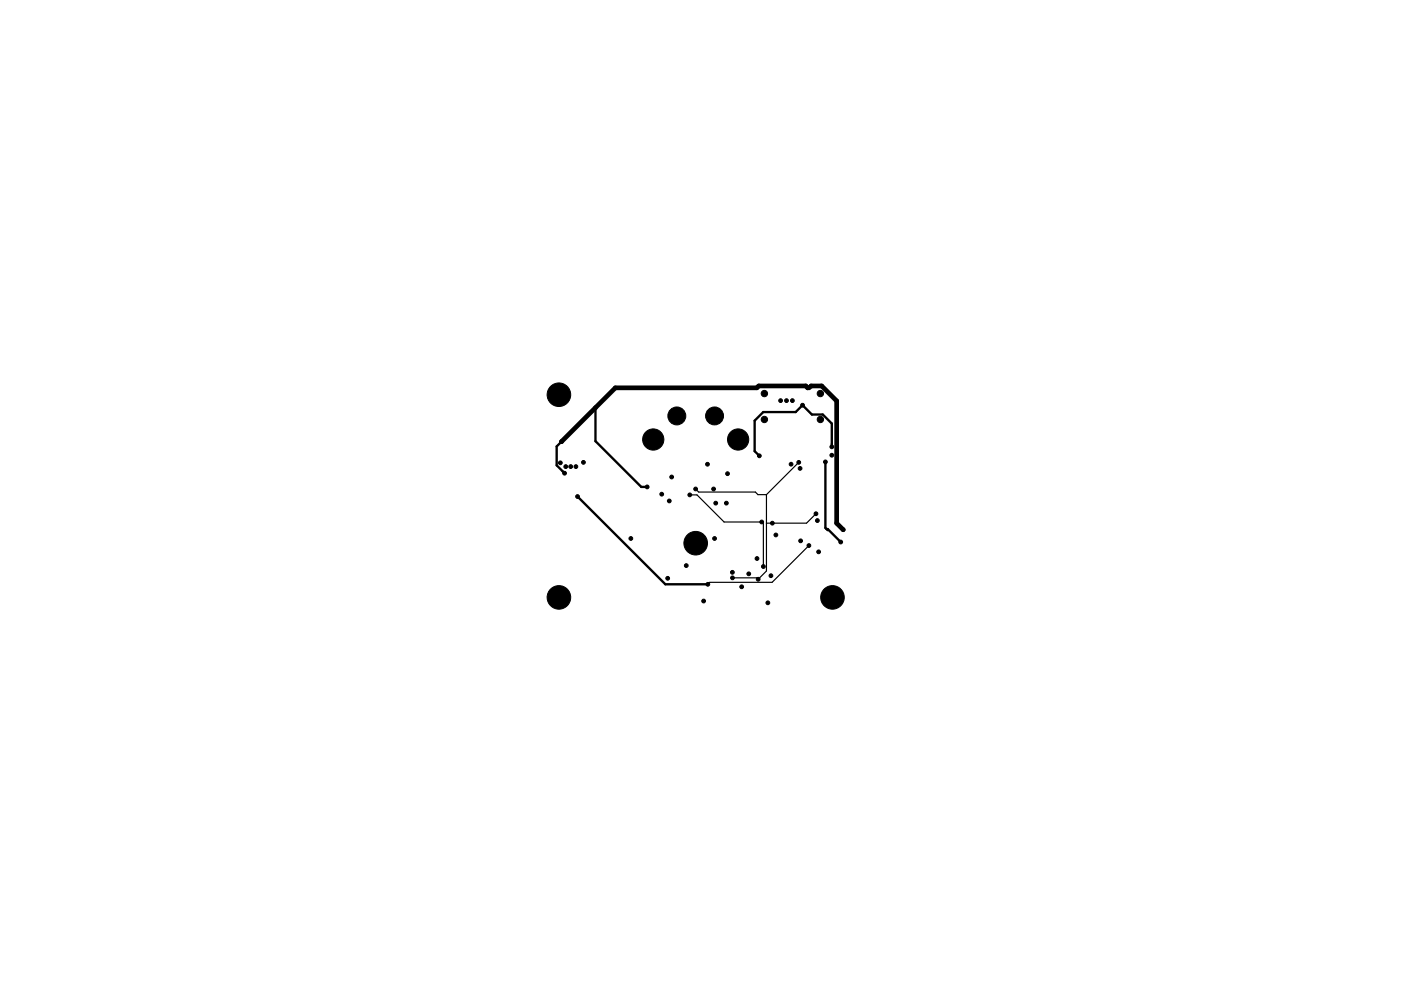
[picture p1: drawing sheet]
<svg xmlns="http://www.w3.org/2000/svg" width="297mm" height="210mm" viewBox="0 0 297 210" stroke-linecap="round" stroke-linejoin="round" font-family="sans-serif">
<g fill="#000" stroke="#000" stroke-width=".21">
<circle cx="118.5" cy="83.7" r="2.5"/>
<circle cx="118.8" cy="98.2" r=".4"/>
<circle cx="119" cy="93.7" r=".4"/>
<circle cx="119.9" cy="99" r=".4"/>
<circle cx="121" cy="99" r=".4"/>
<circle cx="122.1" cy="99" r=".4"/>
<circle cx="123.7" cy="98.1" r=".4"/>
<circle cx="138.5" cy="93.2" r="2.25"/>
<circle cx="143.5" cy="88.2" r="1.9"/>
<circle cx="150" cy="98.5" r=".4"/>
<circle cx="151.5" cy="88.2" r="1.9"/>
<circle cx="156.5" cy="93.2" r="2.25"/>
<circle cx="161" cy="96.7" r=".4"/>
<circle cx="162.1" cy="83.5" r=".67"/>
<circle cx="162.1" cy="89" r=".67"/>
<circle cx="165.5" cy="85" r=".4"/>
<circle cx="166.7" cy="85" r=".4"/>
<circle cx="167.7" cy="98.5" r=".4"/>
<circle cx="168" cy="85" r=".4"/>
<circle cx="169.3" cy="98.1" r=".4"/>
<circle cx="169.6" cy="99.4" r=".4"/>
<circle cx="170.2" cy="86" r=".4"/>
<circle cx="171.3" cy="82.3" r=".4"/>
<circle cx="173.9" cy="83.5" r=".67"/>
<circle cx="173.9" cy="89" r=".67"/>
<circle cx="175" cy="98" r=".4"/>
<circle cx="176.4" cy="94.8" r=".4"/>
<circle cx="176.4" cy="96.6" r=".4"/>
<circle cx="119.7" cy="100.4" r=".4"/>
<circle cx="122.4" cy="105.3" r=".4"/>
<circle cx="133.8" cy="114.2" r=".4"/>
<circle cx="137.2" cy="103.3" r=".4"/>
<circle cx="140.3" cy="104.8" r=".4"/>
<circle cx="141.9" cy="106.3" r=".4"/>
<circle cx="142.4" cy="101.2" r=".4"/>
<circle cx="145.5" cy="120" r=".4"/>
<circle cx="146.2" cy="105" r=".4"/>
<circle cx="147.5" cy="103.7" r=".4"/>
<circle cx="147.5" cy="115.2" r="2.5"/>
<circle cx="151.3" cy="103.7" r=".4"/>
<circle cx="151.5" cy="114.2" r=".4"/>
<circle cx="151.7" cy="106.7" r=".4"/>
<circle cx="154" cy="106.7" r=".4"/>
<circle cx="154.3" cy="100.5" r=".4"/>
<circle cx="160.5" cy="118.5" r=".4"/>
<circle cx="161.5" cy="110.7" r=".4"/>
<circle cx="163.7" cy="111" r=".4"/>
<circle cx="164.5" cy="113.5" r=".4"/>
<circle cx="169.7" cy="114.7" r=".4"/>
<circle cx="171.5" cy="115.7" r=".4"/>
<circle cx="173" cy="109" r=".4"/>
<circle cx="173.3" cy="110.4" r=".4"/>
<circle cx="173.6" cy="117.1" r=".4"/>
<circle cx="178.3" cy="115" r=".4"/>
<circle cx="178.8" cy="112.4" r=".4"/>
<circle cx="118.5" cy="126.7" r="2.5"/>
<circle cx="141.6" cy="122.7" r=".4"/>
<circle cx="149.2" cy="127.5" r=".4"/>
<circle cx="150.1" cy="124" r=".4"/>
<circle cx="155.3" cy="121.4" r=".4"/>
<circle cx="155.3" cy="122.6" r=".4"/>
<circle cx="157.3" cy="124.5" r=".4"/>
<circle cx="158.7" cy="121.7" r=".4"/>
<circle cx="160.7" cy="122.9" r=".4"/>
<circle cx="161.9" cy="120.2" r=".4"/>
<circle cx="162.8" cy="127.9" r=".4"/>
<circle cx="163.4" cy="122.1" r=".4"/>
<circle cx="176.5" cy="126.7" r="2.5"/>
</g>
<path d="M119.1 93.7l-1.1 1v4l1.7 1.7M126.2 86.5v7.1l9.8 9.7h1.2M175 98v14l.5 .5M176.4 94.8v-4.9l-2-2h-2.3l-1.9-1.9-1.5 1.4h-6.9l-1.8 1.8v6.5l1 1M122.5 105.3l18.6 18.7h9M175.3 112.2h.2l2.8 2.8" fill="none" stroke="#000" stroke-width=".5"/>
<path d="M171.3 82.3l-.4-.4h-10l-.4 .4h-30l-11.4 11.4M171.6 82.3l.4-.4h2.2l3.2 3.2v25.9l1.4 1.4" fill="none" stroke="#000" stroke-width="1"/>
<path d="M169.3 98.1l-6.8 6.8M146.2 105h1.6l5.7 5.7h8l.4 .4v9.1M147.5 103.7l.6 .7h12l.6 .5h1.8M162.5 104.9v16.2l-1.8 1.8-.2-.3h-5.2M162.5 111h.1M171.5 115.7l-7.8 7.9h-13.2l-.4 .4M173 109l-2 2h-8.5" fill="none" stroke="#000" stroke-width=".25"/>
</svg>
